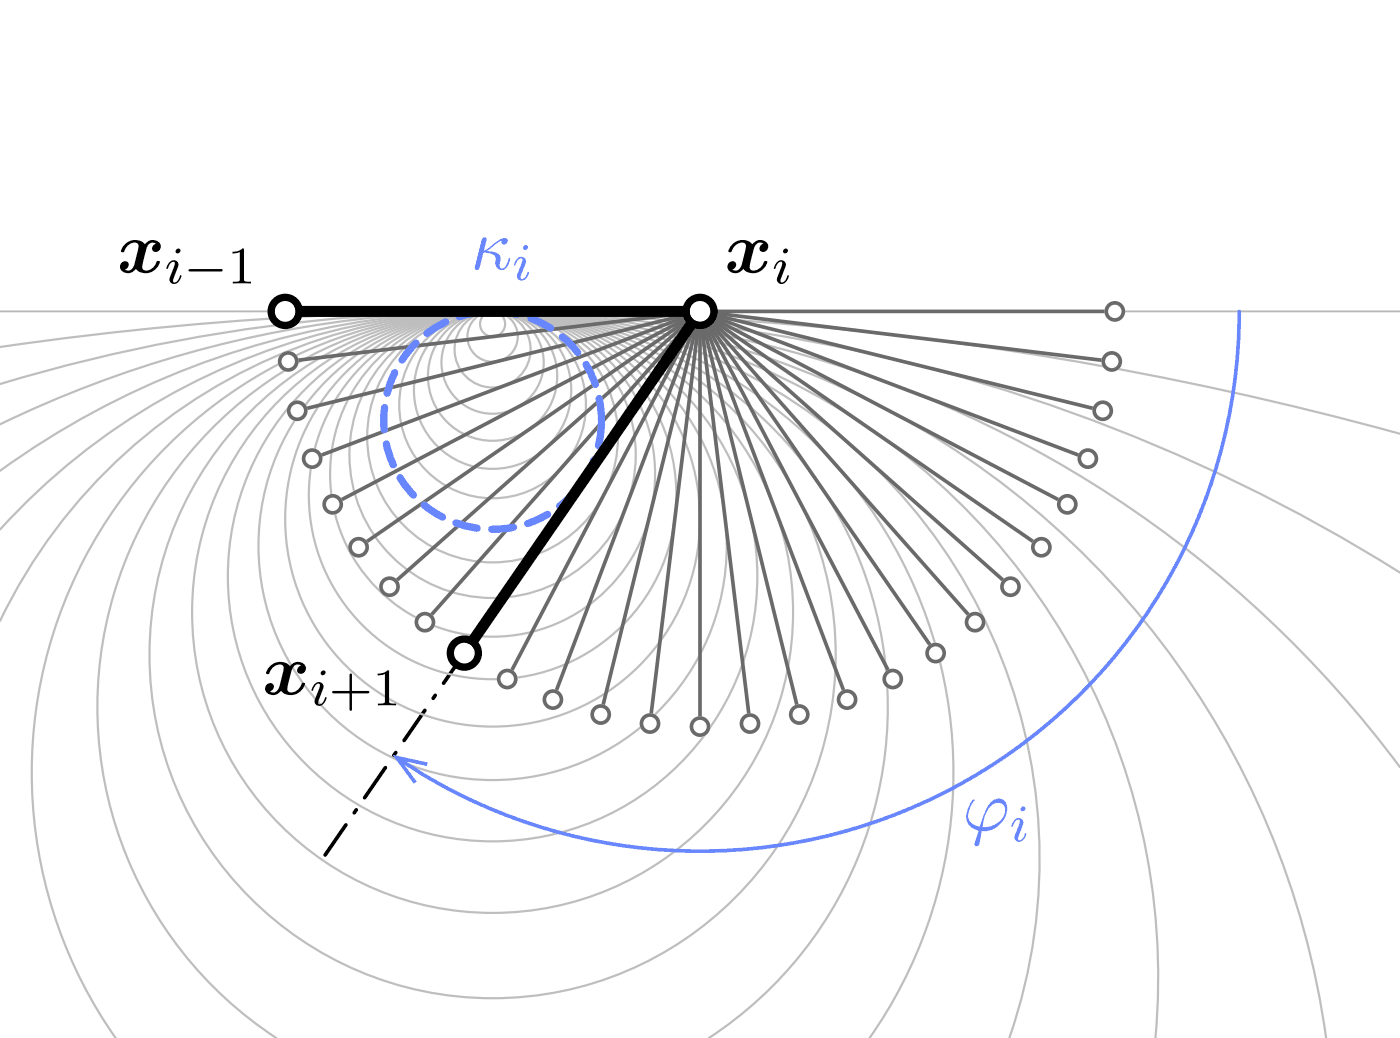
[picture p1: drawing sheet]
<svg xmlns="http://www.w3.org/2000/svg" width="68mm" height="50mm" viewBox="0 0 68 50" stroke-linecap="round" stroke-linejoin="round" font-family="sans-serif">
<path d="M22.4 31.5l-6.8 9.8" fill="none" stroke="#000" stroke-width=".18" stroke-dasharray="1.8 .7 .2 .7"/>
<g fill="none" stroke="#bebebe" stroke-width=".11">
<path d="M0 16.7a165.3 165.3 0 0 1 67.5 4.2M0 18.5a82.4 82.4 0 0 1 67.5 9.1M0 20.4a54.6 54.6 0 0 1 67.5 16.6M0 25.5a32.1 32.1 0 0 1 36.7-7.8 32.1 32.1 0 0 1 19 32.3M0 22.7a40.6 40.6 0 0 1 63.9 27.3M0 29.9a26.4 26.4 0 0 1 33.8-12.9 26.4 26.4 0 0 1 14.9 33M5.6 50a22.2 22.2 0 0 1 18.1-35 22.2 22.2 0 0 1 18.2 35M13.3 50a19.1 19.1 0 0 1-3.9-28.5 19.1 19.1 0 0 1 28.7 0 19.1 19.1 0 0 1-3.9 28.5"/>
<circle cx="23.7" cy="19.5" r="4.5"/>
<circle cx="23.7" cy="18.8" r="3.8"/>
<circle cx="23.7" cy="17.5" r="2.47"/>
<circle cx="23.7" cy="16.8" r="1.83"/>
<circle cx="23.7" cy="18.1" r="3.1"/>
<circle cx="23.7" cy="16.2" r="1.21"/>
<circle cx="23.7" cy="15.6" r=".6"/>
<circle cx="23.7" cy="31.5" r="16.5"/>
<circle cx="23.7" cy="29.5" r="14.5"/>
<circle cx="23.7" cy="27.8" r="12.8"/>
<circle cx="23.7" cy="26.3" r="11.3"/>
<circle cx="23.7" cy="23.9" r="8.9"/>
<circle cx="23.7" cy="25" r="10"/>
<circle cx="23.7" cy="22.8" r="7.8"/>
<circle cx="23.7" cy="21.9" r="6.9"/>
<circle cx="23.7" cy="21" r="6"/>
</g>
<path d="M0 15h67.5" fill="none" stroke="#b8b8b8" stroke-width=".09"/>
<g fill="none" stroke="#6a6a6a" stroke-width=".18">
<path d="M33.7 15l4.8 19.4M33.7 15l19.5 4.8M33.7 15l-9.2 17.7M33.7 15l-13.2 15M33.7 15l7.1 18.7M33.7 15l-16.4 11.4M33.7 15l2.5 19.9M33.7 15l-14.9 13.3M33.7 15l18.8 7.1M33.7 15h20M33.7 15l-17.7 9.3M33.7 15v20"/>
<path d="M33.7 15l17.8 9.3M33.8 15l11.3 16.5M33.8 15l14.9 13.3M33.8 15l-18.8 7.1M33.8 15l13.2 15M33.8 15l16.4 11.4M33.8 15l-7.1 18.7M33.8 15l-2.5 19.9M33.8 15l-19.9 2.4M33.8 15l-4.8 19.4M33.8 15l9.2 17.7M33.8 15l-19.5 4.8"/>
<path d="M33.8 15l19.8 2.4"/>
</g>
<circle cx="53.7" cy="15" r=".5" fill="#fff"/>
<path d="M53.2 15a.5 .5 0 0 1 1 0 .5 .5 0 0 1-1 0zM53.4 15a.35 .35 0 0 0 .7 0 .35 .35 0 0 0-.7 0z" fill="#6a6a6a"/>
<circle cx="53.6" cy="17.4" r=".5" fill="#fff"/>
<path d="M53.1 17.4a.5 .5 0 0 1 1 0 .5 .5 0 0 1-1 0zM53.3 17.4a.32 .32 0 0 0 .6 0 .32 .32 0 0 0-.6 0z" fill="#6a6a6a"/>
<circle cx="53.2" cy="19.8" r=".5" fill="#fff"/>
<path d="M52.7 19.8a.5 .5 0 0 1 1 0 .5 .5 0 0 1-1 0zM52.8 19.8a.35 .35 0 0 0 .7 0 .35 .35 0 0 0-.7 0z" fill="#6a6a6a"/>
<circle cx="52.5" cy="22.1" r=".5" fill="#fff"/>
<path d="M52 22.1a.5 .5 0 0 1 1 0 .5 .5 0 0 1-1 0zM52.1 22.1a.35 .35 0 0 0 .7 0 .35 .35 0 0 0-.7 0z" fill="#6a6a6a"/>
<circle cx="51.5" cy="24.3" r=".5" fill="#fff"/>
<path d="M51 24.3a.5 .5 0 0 1 1 0 .5 .5 0 0 1-1 0zM51.1 24.3a.35 .35 0 0 0 .7 0 .35 .35 0 0 0-.7 0z" fill="#6a6a6a"/>
<circle cx="50.2" cy="26.4" r=".5" fill="#fff"/>
<path d="M49.7 26.4a.5 .5 0 0 1 1 0 .5 .5 0 0 1-1 0zM49.9 26.4a.32 .32 0 0 0 .6 0 .32 .32 0 0 0-.6 0z" fill="#6a6a6a"/>
<circle cx="48.7" cy="28.3" r=".5" fill="#fff"/>
<path d="M48.2 28.3a.5 .5 0 0 1 1 0 .5 .5 0 0 1-1 0zM48.4 28.3a.32 .32 0 0 0 .6 0 .32 .32 0 0 0-.6 0z" fill="#6a6a6a"/>
<circle cx="47" cy="30" r=".5" fill="#fff"/>
<path d="M46.5 30a.5 .5 0 0 1 1 0 .5 .5 0 0 1-1 0zM46.7 30a.32 .32 0 0 0 .6 0 .32 .32 0 0 0-.6 0z" fill="#6a6a6a"/>
<circle cx="45.1" cy="31.5" r=".5" fill="#fff"/>
<path d="M44.6 31.5a.5 .5 0 0 1 1 0 .5 .5 0 0 1-1 0zM44.8 31.5a.32 .32 0 0 0 .6 0 .32 .32 0 0 0-.6 0z" fill="#6a6a6a"/>
<circle cx="43" cy="32.7" r=".5" fill="#fff"/>
<path d="M42.5 32.7a.5 .5 0 0 1 1 0 .5 .5 0 0 1-1 0zM42.7 32.7a.35 .35 0 0 0 .7 0 .35 .35 0 0 0-.7 0z" fill="#6a6a6a"/>
<circle cx="40.8" cy="33.7" r=".5" fill="#fff"/>
<path d="M40.3 33.7a.5 .5 0 0 1 1 0 .5 .5 0 0 1-1 0zM40.5 33.7a.35 .35 0 0 0 .7 0 .35 .35 0 0 0-.7 0z" fill="#6a6a6a"/>
<circle cx="38.5" cy="34.4" r=".5" fill="#fff"/>
<path d="M38 34.4a.5 .5 0 0 1 1 0 .5 .5 0 0 1-1 0zM38.2 34.4a.35 .35 0 0 0 .7 0 .35 .35 0 0 0-.7 0z" fill="#6a6a6a"/>
<circle cx="36.2" cy="34.9" r=".5" fill="#fff"/>
<path d="M35.7 34.9a.5 .5 0 0 1 1 0 .5 .5 0 0 1-1 0zM35.8 34.9a.35 .35 0 0 0 .7 0 .35 .35 0 0 0-.7 0z" fill="#6a6a6a"/>
<circle cx="33.7" cy="35" r=".5" fill="#fff"/>
<path d="M33.2 35a.5 .5 0 0 1 1 0 .5 .5 0 0 1-1 0zM33.4 35a.35 .35 0 0 0 .7 0 .35 .35 0 0 0-.7 0z" fill="#6a6a6a"/>
<circle cx="31.3" cy="34.9" r=".5" fill="#fff"/>
<path d="M30.8 34.9a.5 .5 0 0 1 1 0 .5 .5 0 0 1-1 0zM31 34.9a.35 .35 0 0 0 .7 0 .35 .35 0 0 0-.7 0z" fill="#6a6a6a"/>
<circle cx="29" cy="34.4" r=".5" fill="#fff"/>
<path d="M28.5 34.4a.5 .5 0 0 1 1 0 .5 .5 0 0 1-1 0zM28.6 34.4a.35 .35 0 0 0 .7 0 .35 .35 0 0 0-.7 0z" fill="#6a6a6a"/>
<circle cx="26.7" cy="33.7" r=".5" fill="#fff"/>
<path d="M26.2 33.7a.5 .5 0 0 1 1 0 .5 .5 0 0 1-1 0zM26.3 33.7a.35 .35 0 0 0 .7 0 .35 .35 0 0 0-.7 0z" fill="#6a6a6a"/>
<circle cx="24.5" cy="32.7" r=".5" fill="#fff"/>
<path d="M24 32.7a.5 .5 0 0 1 1 0 .5 .5 0 0 1-1 0zM24.1 32.7a.35 .35 0 0 0 .7 0 .35 .35 0 0 0-.7 0z" fill="#6a6a6a"/>
<circle cx="20.5" cy="30" r=".5" fill="#fff"/>
<path d="M20 30a.5 .5 0 0 1 1 0 .5 .5 0 0 1-1 0zM20.2 30a.32 .32 0 0 0 .6 0 .32 .32 0 0 0-.6 0z" fill="#6a6a6a"/>
<circle cx="18.8" cy="28.3" r=".5" fill="#fff"/>
<path d="M18.3 28.3a.5 .5 0 0 1 1 0 .5 .5 0 0 1-1 0zM18.5 28.3a.32 .32 0 0 0 .6 0 .32 .32 0 0 0-.6 0z" fill="#6a6a6a"/>
<circle cx="17.3" cy="26.4" r=".5" fill="#fff"/>
<path d="M16.8 26.4a.5 .5 0 0 1 1 0 .5 .5 0 0 1-1 0zM17 26.4a.32 .32 0 0 0 .6 0 .32 .32 0 0 0-.6 0z" fill="#6a6a6a"/>
<circle cx="16" cy="24.3" r=".5" fill="#fff"/>
<path d="M15.5 24.3a.5 .5 0 0 1 1 0 .5 .5 0 0 1-1 0zM15.7 24.3a.35 .35 0 0 0 .7 0 .35 .35 0 0 0-.7 0z" fill="#6a6a6a"/>
<circle cx="15" cy="22.1" r=".5" fill="#fff"/>
<path d="M14.5 22.1a.5 .5 0 0 1 1 0 .5 .5 0 0 1-1 0zM14.7 22.1a.35 .35 0 0 0 .7 0 .35 .35 0 0 0-.7 0z" fill="#6a6a6a"/>
<circle cx="14.3" cy="19.8" r=".5" fill="#fff"/>
<path d="M13.8 19.8a.5 .5 0 0 1 1 0 .5 .5 0 0 1-1 0zM14 19.8a.35 .35 0 0 0 .7 0 .35 .35 0 0 0-.7 0z" fill="#6a6a6a"/>
<circle cx="13.9" cy="17.4" r=".5" fill="#fff"/>
<path d="M13.4 17.4a.5 .5 0 0 1 1 0 .5 .5 0 0 1-1 0zM13.6 17.4a.32 .32 0 0 0 .6 0 .32 .32 0 0 0-.6 0z" fill="#6a6a6a"/>
<path d="M59.8 15a26 26 0 0 1-40.7 21.5M20.6 36.8l-1.5-.3 .9 1.2" fill="none" stroke="#6887ff" stroke-width=".18"/>
<circle cx="23.7" cy="20.2" r="5.2" fill="none" stroke="#6887ff" stroke-width=".35" stroke-dasharray="1.1 .7"/>
<path d="M13.7 15h20l-11.3 16.5" fill="none" stroke="#000" stroke-width=".53"/>
<circle cx="13.7" cy="15" r=".5" fill="#fff"/>
<path d="M12.9 15a.85 .85 0 0 1 1.7 0 .85 .85 0 0 1-1.7 0zM13.2 15a.5 .5 0 0 0 1 0 .5 .5 0 0 0-1 0z" fill="#000"/>
<circle cx="22.4" cy="31.5" r=".5" fill="#fff"/>
<path d="M21.5 31.5a.85 .85 0 0 1 1.7 0 .85 .85 0 0 1-1.7 0zM21.9 31.5a.5 .5 0 0 0 1 0 .5 .5 0 0 0-1 0z" fill="#000"/>
<circle cx="33.7" cy="15" r=".5" fill="#fff"/>
<g fill="#000">
<path d="M6 11.8a.66 .66 0 0 1 1 0 .36 .36 0 0 1 .5-.2 .36 .36 0 0 1 .1 .5h-.2l-.1-.1 .2-.3a.26 .26 0 0 0-.4 .1l-.2 1.1v.1h.2a.63 .63 0 0 0 .5-.4h.1a.65 .65 0 0 1-.5 .5 .65 .65 0 0 1-.6-.2 .36 .36 0 0 1-.6 .3 .36 .36 0 0 1-.1-.6h.3v.1l-.2 .3a.26 .26 0 0 0 .4-.1l.3-1-.1-.2h-.1a.63 .63 0 0 0-.5 .4h-.2zM9.1 13h1.6l-1.5 .1zM11.2 12.1l.6-.1v1.4v.1l.3 .1v.1h-.9v-.1l.3-.1 .1-.1v-1.3l-.4 .1zM35.3 11.8a.66 .66 0 0 1 1 0 .36 .36 0 0 1 .5-.2 .36 .36 0 0 1 .1 .5h-.2l-.1-.1 .2-.3a.26 .26 0 0 0-.4 .1l-.3 1.1 .1 .1h.1a.63 .63 0 0 0 .6-.4h.1a.65 .65 0 0 1-.5 .5 .65 .65 0 0 1-.7-.2 .36 .36 0 0 1-.5 .3 .36 .36 0 0 1-.1-.6h.3v.1l-.2 .3a.26 .26 0 0 0 .4-.1l.3-1-.1-.2h-.1a.63 .63 0 0 0-.5 .4h-.2zM13 32.1a.66 .66 0 0 1 1 0 .36 .36 0 0 1 .5-.2 .36 .36 0 0 1 .1 .5h-.2l-.1-.1 .2-.2a.26 .26 0 0 0-.4 0l-.2 1.1v.1l.1 .1a.63 .63 0 0 0 .6-.5h.1a.65 .65 0 0 1-.5 .5 .65 .65 0 0 1-.7-.1 .36 .36 0 0 1-.5 .2 .36 .36 0 0 1-.1-.6l.3 .1v.1l-.2 .2a.26 .26 0 0 0 .4-.1l.3-1-.1-.1-.1-.1a.63 .63 0 0 0-.5 .5l-.2-.1zM16 33.3h.9v-.9l.1 .9h.8l-.8 .1-.1 .8v-.8h-.9zM18.2 32.4l.5-.1 .1 1.5v.1h.3v.1h-.9v-.1h.3l.1-.1v-1.3h-.4z"/>
<path d="M8.5 12v.2h.2v-.2zM8.2 12.6l-.2 .3 .3-.3 .1 .1-.2 .8v.1l.2 .1a.42 .42 0 0 0 .3-.4l-.2 .3h-.1l.2-.9-.1-.1-.1-.1z"/>
<path d="M32.9 15a.85 .85 0 0 1 1.7 0 .85 .85 0 0 1-1.7 0zM33.2 15a.5 .5 0 0 0 1 0 .5 .5 0 0 0-1 0z"/>
<path d="M37.8 12v.2h.1l.1-.2zM37.5 12.6l-.2 .3 .3-.3 .1 .1-.2 .8v.1l.2 .1a.42 .42 0 0 0 .3-.4l-.2 .3h-.1l.2-.9-.1-.1-.1-.1z"/>
<path d="M15.5 32.3v.2h.2v-.2zM15.2 32.9l-.2 .4 .3-.3h.1l-.2 .8v.1l.2 .1a.42 .42 0 0 0 .3-.4l-.2 .3h-.1l.2-.8-.1-.2h-.1z"/>
</g>
<g fill="#6887ff">
<path d="M23.3 11.4l.2 .1-.2 .6 .5-.3a.5 .5 0 0 1 .7-.2l-.2 .2-.1-.1v-.1l-.7 .5a.55 .55 0 0 1 .6 .4v.3l.1 .1h.1l.2-.5 .1 .1a.47 .47 0 0 1-.6 .5l-.1-.2-.1-.5-.5-.1-.2 .8h-.2z"/>
<path d="M46.8 38.6a.83 .83 0 0 0 .4 1.4l-.2 .7 .1 .1 .1-.1 .1-.7a1.12 1.12 0 0 0 1.2-1.3l-.1-.2a.65 .65 0 0 0-.9 .6l-.3 .7-.3-.1a.8 .8 0 0 1 .1-1.2zM47.7 38.9l.4-.2 .3 .2a.92 .92 0 0 1-1 .9l.2-.7z"/>
<path d="M49.2 38.9v.2l.2-.1v-.1zM48.9 39.5l-.1 .3 .2-.3 .2 .1-.3 .7 .1 .2 .1 .1a.42 .42 0 0 0 .4-.5l-.3 .3-.1 .1 .2-.9v-.1l-.2-.1z"/>
<path d="M25.3 11.8l-.1 .2h.2v-.2zM24.9 12.5l-.1 .3 .2-.3h.2l-.3 .8 .1 .2h.2a.42 .42 0 0 0 .3-.4l-.2 .3h-.2l.3-.8-.1-.2h-.2z"/>
</g>
</svg>
